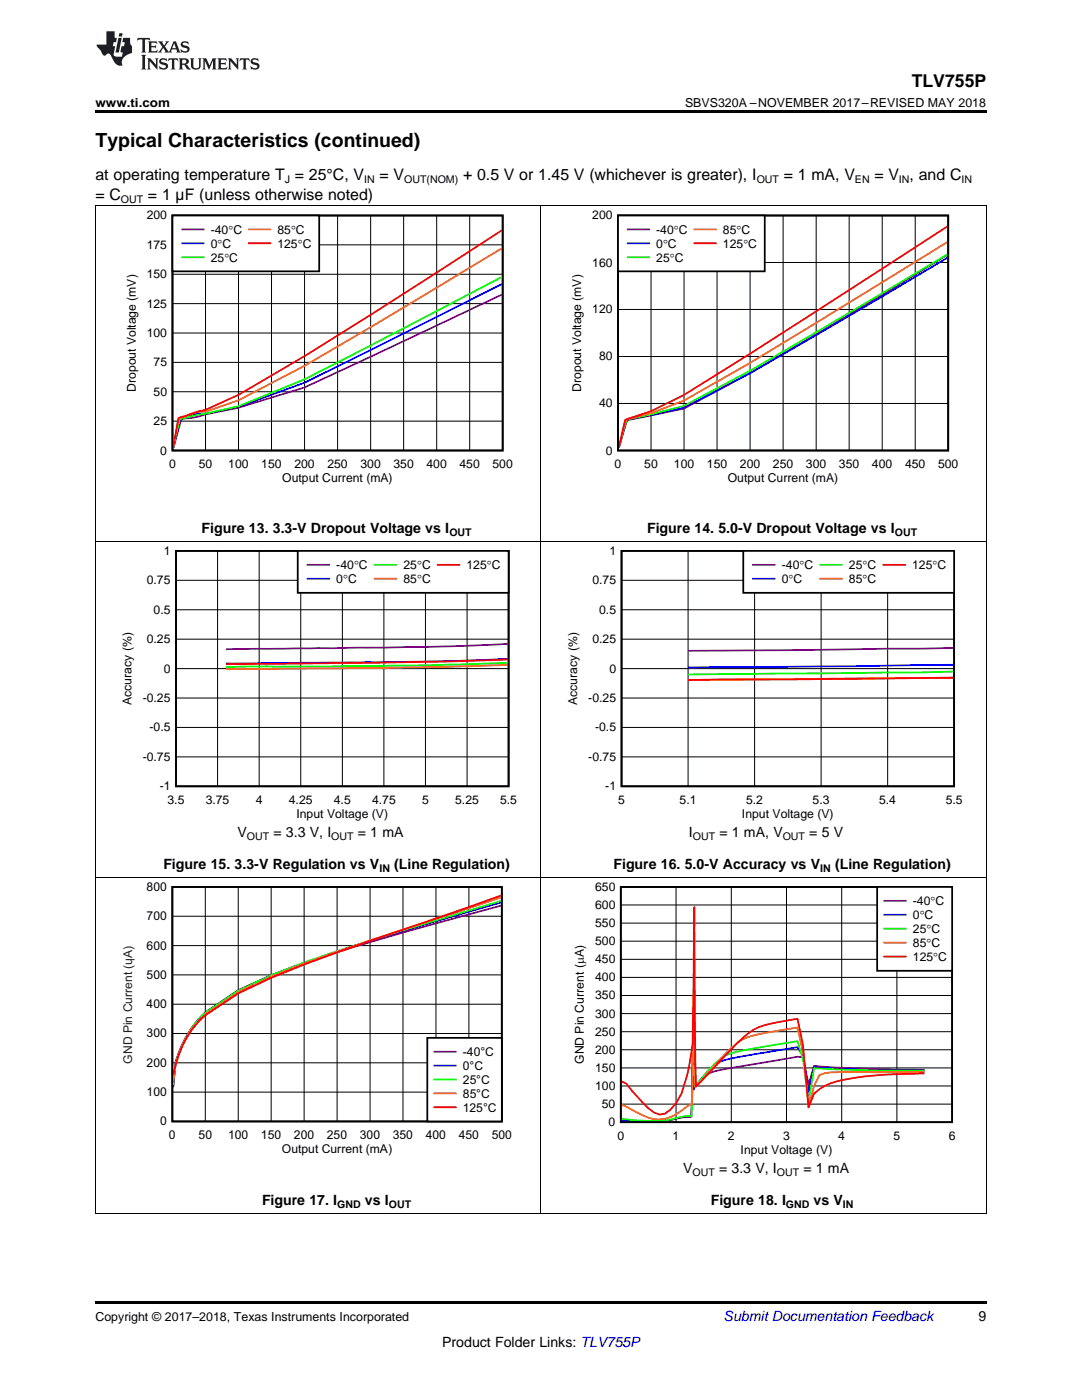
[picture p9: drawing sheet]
<svg xmlns="http://www.w3.org/2000/svg" width="216mm" height="279mm" viewBox="0 0 216 279" stroke-linecap="round" stroke-linejoin="round" font-family="sans-serif">
<defs><g id="words">
<text font-size="3.9" x="19" y="29.3">Typical Characteristics (continued)</text>
<text font-size="3.5" x="181.9" y="17.3">TLV755P</text>
<g font-size="3.2">
<text x="19" y="36">at operating temperature T = 25°C, V</text>
<text x="75.7" y="36">= V</text>
<text x="92.4" y="36">+ 0.5 V or 1.45 V (whichever is greater), I</text>
<text x="156.4" y="36">= 1 mA, V</text>
<text x="174.5" y="36">= V , and C</text>
<text x="19" y="39.9">= C</text>
<text x="29.5" y="39.9">= 1 µF (unless otherwise noted)</text>
</g>
<g font-size="2.8">
<text x="40.2" y="106.4">Figure 13. 3.3-V Dropout Voltage vs I</text>
<text x="129.1" y="106.4">Figure 14. 5.0-V Dropout Voltage vs I</text>
<text x="47.4" y="167.1">V</text>
<text x="54.6" y="167.1">= 3.3 V, I</text>
<text x="71.4" y="167.1">= 1 mA</text>
<text x="137.5" y="167.1">I</text>
<text x="143.5" y="167.1">= 1 mA, V</text>
<text x="161.5" y="167.1">= 5 V</text>
<text x="32.6" y="173.4">Figure 15. 3.3-V Regulation vs V</text>
<text x="78.7" y="173.4">(Line Regulation)</text>
<text x="122.4" y="173.4">Figure 16. 5.0-V Accuracy vs V</text>
<text x="166.6" y="173.4">(Line Regulation)</text>
<text x="136.3" y="234.1">V</text>
<text x="143.5" y="234.1">= 3.3 V, I</text>
<text x="160.3" y="234.1">= 1 mA</text>
<text x="52.3" y="240.5">Figure 17. I</text>
<text x="72.8" y="240.5">vs I</text>
<text x="141.8" y="240.5">Figure 18. I</text>
<text x="162.3" y="240.5">vs V</text>
<text x="195.3" y="263.6">9</text>
<text x="88.2" y="268.9">Product Folder Links: TLV755P</text>
</g>
<text font-size="2.8" fill="#0000c8" x="144.4" y="263.6">Submit Documentation Feedback</text>
<g font-size="2.5">
<text x="19" y="21.4">www.ti.com</text>
<text x="136.7" y="21.4">SBVS320A –NOVEMBER 2017–REVISED MAY 2018</text>
<text x="19" y="263.6">Copyright © 2017–2018, Texas Instruments Incorporated</text>
</g>
<g font-size="2.4">
<text x="29.3" y="43.8">200</text>
<text x="42.1" y="46.6">-40qC</text>
<text x="55.4" y="46.6">85qC</text>
<text x="118.2" y="43.8">200</text>
<text x="131" y="46.6">-40qC</text>
<text x="144.3" y="46.6">85qC</text>
<text x="29.3" y="49.7">175</text>
<text x="42.1" y="49.4">0qC</text>
<text x="42.1" y="52.2">25qC</text>
<text x="55.4" y="49.4">125qC</text>
<text x="118.2" y="53.2">160</text>
<text x="131" y="49.4">0qC</text>
<text x="131" y="52.2">25qC</text>
<text x="144.3" y="49.4">125qC</text>
<text x="29.3" y="55.5">150</text>
<text x="29.3" y="61.4">125</text>
<text x="118.2" y="62.6">120</text>
<text x="29.3" y="67.3">100</text>
<text x="119.5" y="71.9">80</text>
<text x="30.6" y="73.1">75</text>
<text x="27.1" y="78.2" transform="rotate(-90 27.1 78.2)">Dropout Voltage (mV)</text>
<text x="30.6" y="79">50</text>
<text x="116" y="78.2" transform="rotate(-90 116 78.2)">Dropout Voltage (mV)</text>
<text x="119.5" y="81.3">40</text>
<text x="30.6" y="84.9">25</text>
<text x="32" y="90.7">0</text>
<text x="33.7" y="93.5">0</text>
<text x="39.7" y="93.5">50</text>
<text x="45.6" y="93.5">100</text>
<text x="52.1" y="93.5">150</text>
<text x="58.7" y="93.5">200</text>
<text x="65.3" y="93.5">250</text>
<text x="71.9" y="93.5">300</text>
<text x="78.5" y="93.5">350</text>
<text x="85.1" y="93.5">400</text>
<text x="91.7" y="93.5">450</text>
<text x="98.3" y="93.5">500</text>
<text x="120.9" y="90.7">0</text>
<text x="122.6" y="93.5">0</text>
<text x="128.6" y="93.5">50</text>
<text x="134.5" y="93.5">100</text>
<text x="141" y="93.5">150</text>
<text x="147.6" y="93.5">200</text>
<text x="154.2" y="93.5">250</text>
<text x="160.8" y="93.5">300</text>
<text x="167.4" y="93.5">350</text>
<text x="174" y="93.5">400</text>
<text x="180.6" y="93.5">450</text>
<text x="187.2" y="93.5">500</text>
<text x="56.3" y="96.3">Output Current (mA)</text>
<text x="145.2" y="96.3">Output Current (mA)</text>
<text x="32.7" y="110.7">1</text>
<text x="67.1" y="113.6">-40qC</text>
<text x="80.5" y="113.6">25qC</text>
<text x="93.1" y="113.6">125qC</text>
<text x="121.6" y="110.7">1</text>
<text x="156" y="113.6">-40qC</text>
<text x="169.4" y="113.6">25qC</text>
<text x="182" y="113.6">125qC</text>
<text x="29.3" y="116.6">0.75</text>
<text x="67.1" y="116.4">0</text>
<text x="68.5" y="116.4">qC</text>
<text x="80.5" y="116.4">85qC</text>
<text x="118.2" y="116.6">0.75</text>
<text x="156" y="116.4">0qC</text>
<text x="169.4" y="116.4">85qC</text>
<text x="30.7" y="122.5">0.5</text>
<text x="119.6" y="122.5">0.5</text>
<text x="29.3" y="128.4">0.25</text>
<text x="118.2" y="128.4">0.25</text>
<text x="32.7" y="134.2">0</text>
<text x="121.6" y="134.2">0</text>
<text x="26.2" y="140.7" transform="rotate(-90 26.2 140.7)">Accuracy (%)</text>
<text x="28.5" y="140.1">-0.25</text>
<text x="115.1" y="140.7" transform="rotate(-90 115.1 140.7)">Accuracy (%)</text>
<text x="117.4" y="140.1">-0.25</text>
<text x="29.8" y="146">-0.5</text>
<text x="118.7" y="146">-0.5</text>
<text x="28.5" y="151.9">-0.75</text>
<text x="117.4" y="151.9">-0.75</text>
<text x="31.9" y="157.7">-1</text>
<text x="33.4" y="160.5">3.5</text>
<text x="41" y="160.5">3.75</text>
<text x="51" y="160.5">4</text>
<text x="57.6" y="160.5">4.25</text>
<text x="66.6" y="160.5">4.5</text>
<text x="74.2" y="160.5">4.75</text>
<text x="84.2" y="160.5">5</text>
<text x="90.8" y="160.5">5.25</text>
<text x="99.8" y="160.5">5.5</text>
<text x="120.8" y="157.7">-1</text>
<text x="123.3" y="160.5">5</text>
<text x="135.6" y="160.5">5.1</text>
<text x="148.9" y="160.5">5.2</text>
<text x="162.2" y="160.5">5.3</text>
<text x="175.4" y="160.5">5.4</text>
<text x="188.7" y="160.5">5.5</text>
<text x="59.2" y="163.3">Input Voltage (V)</text>
<text x="148.1" y="163.3">Input Voltage (V)</text>
<text x="29.3" y="177.8">800</text>
<text x="118.7" y="177.8">650</text>
<text x="29.3" y="183.6">700</text>
<text x="118.7" y="185">550</text>
<text x="118.7" y="181.4">600</text>
<text x="182.2" y="180.6">-40qC</text>
<text x="182.2" y="183.4">0qC</text>
<text x="29.3" y="189.5">600</text>
<text x="118.7" y="188.6">500</text>
<text x="182.2" y="186.2">25qC</text>
<text x="182.2" y="189">85qC</text>
<text x="182.2" y="191.8">125qC</text>
<text x="29.3" y="195.4">500</text>
<text x="118.7" y="195.9">400</text>
<text x="118.7" y="192.2">450</text>
<text x="29.3" y="201.2">400</text>
<text x="118.7" y="203.1">300</text>
<text x="118.7" y="199.5">350</text>
<text x="29.3" y="207.1">300</text>
<text x="118.7" y="206.7">250</text>
<text x="29.3" y="212.9">200</text>
<text x="92.3" y="210.8">-40°C</text>
<text x="92.3" y="213.5">0°C</text>
<text x="116.5" y="212.3" transform="rotate(-90 116.5 212.3)">GND Pin Current (PA)</text>
<text x="118.7" y="213.9">150</text>
<text x="118.7" y="210.3">200</text>
<text x="29.3" y="218.8">100</text>
<text x="92.3" y="216.3">25°C</text>
<text x="92.3" y="219.1">85°C</text>
<text x="92.3" y="221.8">125°C</text>
<text x="118.7" y="217.5">100</text>
<text x="120.1" y="221.1">50</text>
<text x="32" y="224.6">0</text>
<text x="33.7" y="227.4">0</text>
<text x="39.6" y="227.4">50</text>
<text x="45.5" y="227.4">100</text>
<text x="52.1" y="227.4">150</text>
<text x="58.7" y="227.4">200</text>
<text x="65.2" y="227.4">250</text>
<text x="71.8" y="227.4">300</text>
<text x="78.4" y="227.4">350</text>
<text x="85" y="227.4">400</text>
<text x="91.5" y="227.4">450</text>
<text x="98.1" y="227.4">500</text>
<text x="121.5" y="224.8">0</text>
<text x="123.2" y="227.5">0</text>
<text x="134.2" y="227.5">1</text>
<text x="145.2" y="227.5">2</text>
<text x="156.3" y="227.5">3</text>
<text x="167.3" y="227.5">4</text>
<text x="178.3" y="227.5">5</text>
<text x="189.3" y="227.5">6</text>
<text x="56.3" y="230.1">Output Current (mA)</text>
<text x="147.8" y="230.3">Input Voltage (V)</text>
</g>
<text font-size="2.4" fill="#231f20" x="26.4" y="212.3" transform="rotate(-90 26.4 212.3)">GND Pin Current (ɥA)</text>
<g font-size="2.1">
<text x="24.1" y="40.5">OUT</text>
<text x="56.8" y="36.6">J</text>
<text x="72.7" y="36.6">IN</text>
<text x="80.6" y="36.6">OUT(NOM)</text>
<text x="151" y="36.6">OUT</text>
<text x="170.6" y="36.6">EN</text>
<text x="179.4" y="36.6">IN</text>
<text x="191.9" y="36.6">IN</text>
<text x="89.7" y="107">OUT</text>
<text x="178.6" y="107">OUT</text>
<text x="49.3" y="167.6">OUT</text>
<text x="66.1" y="167.6">OUT</text>
<text x="138.3" y="167.6">OUT</text>
<text x="156.2" y="167.6">OUT</text>
<text x="75.7" y="174">IN</text>
<text x="163.7" y="174">IN</text>
<text x="138.2" y="234.7">OUT</text>
<text x="155" y="234.7">OUT</text>
<text x="67.3" y="241">GND</text>
<text x="77.6" y="241">OUT</text>
<text x="156.8" y="241">GND</text>
<text x="168.2" y="241">IN</text>
</g>
</g></defs>
<path d="M19 259.7h177.8v.5h-177.8z" fill="#000"/>
<path d="M19.1 175.2v67M107.9 175.2v67M196.8 175.2v67M19 242.2h177.8" fill="none" stroke="#000" stroke-width=".2"/>
<path d="M24.8 176.1h77.2v54.6h-77.2z" fill-rule="evenodd" fill="#fff"/>
<path d="M34.4 177h65.7v46.8h-65.7z" fill="none" stroke="#000" stroke-width=".35"/>
<g fill="none" stroke="#000" stroke-width=".2">
<path d="M41 177v46.8M47.5 177v46.8M54.1 177v46.8M60.7 177v46.8M67.3 177v46.8M73.8 177v46.8M80.4 177v46.8M87 177v46.8M93.6 177v46.8M34.4 194.6h65.7M34.4 188.7h65.7M34.4 182.9h65.7"/>
<path d="M34.4 218h65.7M34.4 212.1h65.7M34.4 206.3h65.7M34.4 200.4h65.7"/>
</g>
<path d="M100 180.7l-13 3.6a462.9 462.9 0 0 0-26.3 7.9l-6.6 2.5-6.6 2.9-6.5 4.5a21.2 21.2 0 0 0-6 9.8l-.4 5.1" fill="none" stroke="#800080" stroke-width=".35"/>
<path d="M100 180.1l-13 3.8a399.3 399.3 0 0 0-32.9 10.7l-6.6 3.1-6.5 4.4a20.7 20.7 0 0 0-6 9.9l-.4 4.8" fill="none" stroke="#00f" stroke-width=".35"/>
<path d="M100 179.8l-13 3.9a408.5 408.5 0 0 0-32.9 11l-6.6 3-6.5 4.4a20 20 0 0 0-6 10l-.4 4.4" fill="none" stroke="#0f0" stroke-width=".35"/>
<path d="M100 179.1l-19.6 6.4a358.3 358.3 0 0 0-26.3 9.4l-6.6 3.1-6.5 4.4a19.5 19.5 0 0 0-6.4 13.4" fill="none" stroke="#f60" stroke-width=".35"/>
<path d="M100 178.7l-19.6 6.8a404.6 404.6 0 0 0-26.3 9.6l-6.6 3.2-6.5 4.3a18.7 18.7 0 0 0-6 9.8l-.4 2.1" fill="none" stroke="#f00" stroke-width=".35"/>
<path d="M85.3 207.1h14.8v16.7h-14.8z" fill-rule="evenodd" fill="#fff"/>
<path d="M85.3 207.1h14.8v16.7h-14.8z" fill="none" stroke="#000" stroke-width=".35"/>
<path d="M86.7 209.9h4.2" fill="none" stroke="#800080" stroke-width=".35"/>
<path d="M86.7 212.7h4.2" fill="none" stroke="#00f" stroke-width=".35"/>
<path d="M86.7 215.4h4.2" fill="none" stroke="#0f0" stroke-width=".35"/>
<path d="M86.7 218.2h4.2" fill="none" stroke="#f60" stroke-width=".35"/>
<path d="M86.7 221h4.2" fill="none" stroke="#f00" stroke-width=".35"/>
<path d="M114.2 176h76.4v54.9h-76.4z" fill-rule="evenodd" fill="#fff"/>
<path d="M123.9 177h66.1v47h-66.1z" fill="none" stroke="#000" stroke-width=".35"/>
<g fill="none" stroke="#000" stroke-width=".2">
<path d="M134.9 177v47M145.9 177v47M156.9 177v47M168 177v47M179 177v47M123.9 198.7h66.1M123.9 195.1h66.1M123.9 191.5h66.1M123.9 187.8h66.1M123.9 184.2h66.1M123.9 180.6h66.1M123.9 216.7h66.1"/>
<path d="M123.9 213.1h66.1M123.9 209.5h66.1M123.9 205.9h66.1M123.9 202.3h66.1M123.9 220.4h66.1"/>
</g>
<path d="M184.5 213.5h-4.4a250.7 250.7 0 0 1-17.7-.8l-1.1 3.8-1.1-5.5-1.1-.1-8.8 1.5a67 67 0 0 0-8.8 1.8l-1.1 .7-1.2 1.3-.7 .8-.1 .5-.1-12-.2 12.9-.2 4.5-1.9 .1a15.6 15.6 0 0 1-5.5 .7h-6.5" fill="none" stroke="#800080" stroke-width=".35"/>
<path d="M184.5 213.6l-13.2-.2-8.9-.4-1.1 4.9-1.1-7.1-1.1-1.8-6.6 1.1a66.2 66.2 0 0 0-8.8 1.8 14.5 14.5 0 0 0-4.5 4.3l-.7 1-.2-7.3-.3 12.9a12.1 12.1 0 0 0-4.2 .7 59.7 59.7 0 0 1-9.8 .1" fill="none" stroke="#00f" stroke-width=".35"/>
<path d="M184.5 213.7l-12.1-.1-10-.4-1.1 6.5-1.1-8.2-1.1-3.7-5.5 .9a52.2 52.2 0 0 0-8.8 1.9 16.7 16.7 0 0 0-4.4 4.2l-1.8 2.1-.2-17.8-.4 23.6-2 .2a29.8 29.8 0 0 1-12 .4" fill="none" stroke="#0f0" stroke-width=".35"/>
<path d="M184.5 213.9h-16.5a11.8 11.8 0 0 0-4.5 .6l-1.1 2.2-1.1 4.3-1.1-10.9-1.1-5-6.6 1.1a11.3 11.3 0 0 0-7.7 4l-6.1 6.7-.3-27.1-.1 19.8-.2 10.8-1 .4a9.4 9.4 0 0 1-5.5 2.6 8.6 8.6 0 0 1-4.4-1.3l-2.2-1.3-1-.3" fill="none" stroke="#f60" stroke-width=".35"/>
<path d="M184.5 214.2a81 81 0 0 0-17.7 1.6 9.9 9.9 0 0 0-4.4 2.5l-1.1 2.7-1.1-12.4-1.1-5.3-4.4 .8a11.7 11.7 0 0 0-7.7 4.2l-8.1 8.6-.4-35.9-.3 27.4-1 5.7a13.1 13.1 0 0 1-3.4 7.3l-1.1 .9-1.1 .1a9.9 9.9 0 0 1-4.4-3.5l-2.2-2.6-1-.5" fill="none" stroke="#f00" stroke-width=".35"/>
<path d="M175 177h15v16.7h-15z" fill-rule="evenodd" fill="#fff"/>
<path d="M175 177h15v16.7h-15z" fill="none" stroke="#000" stroke-width=".35"/>
<path d="M176.5 179.8h4.2" fill="none" stroke="#800080" stroke-width=".35"/>
<path d="M176.5 182.6h4.2" fill="none" stroke="#00f" stroke-width=".35"/>
<path d="M176.5 185.3h4.2" fill="none" stroke="#0f0" stroke-width=".35"/>
<path d="M176.5 188.1h4.2" fill="none" stroke="#f60" stroke-width=".35"/>
<path d="M176.5 190.9h4.2" fill="none" stroke="#f00" stroke-width=".35"/>
<path d="M19.1 108.2v67M107.9 108.2v67M196.8 108.2v67M19 175.1h177.8" fill="none" stroke="#000" stroke-width=".2"/>
<path d="M23.9 108.9h79.2v54.9h-79.2z" fill-rule="evenodd" fill="#fff"/>
<path d="M35.1 109.9h66.4v47h-66.4z" fill="none" stroke="#000" stroke-width=".35"/>
<g fill="none" stroke="#000" stroke-width=".2">
<path d="M35.1 115.8h66.4M43.4 109.9v47M51.7 109.9v47M60 109.9v47M68.3 109.9v47M76.6 109.9v47M84.9 109.9v47M93.2 109.9v47M35.1 139.3h66.4M35.1 133.4h66.4M35.1 127.6h66.4M35.1 121.7h66.4"/>
<path d="M35.1 151.1h66.4M35.1 145.2h66.4"/>
</g>
<path d="M101.3 128.5l-3.1 .2a1941.4 1941.4 0 0 1-51.5 .8l-1.6 .1" fill="none" stroke="#800080" stroke-width=".35"/>
<path d="M101.3 131.5h-1.5a1321.1 1321.1 0 0 1-48.1 .9h-6.6" fill="none" stroke="#00f" stroke-width=".35"/>
<path d="M101.3 132.3l-18.1 .5-38.1 .3" fill="none" stroke="#0f0" stroke-width=".35"/>
<path d="M101.3 132.7l-19.7 .5-36.5 .4" fill="none" stroke="#f60" stroke-width=".35"/>
<path d="M101.3 131.6l-18.1 .5-38.1 .5" fill="none" stroke="#f00" stroke-width=".35"/>
<path d="M59.4 109.9h42.1v8.4h-42.1z" fill-rule="evenodd" fill="#fff"/>
<path d="M59.4 109.9h42.1v8.4h-42.1z" fill="none" stroke="#000" stroke-width=".35"/>
<path d="M61.4 112.7h4.3" fill="none" stroke="#800080" stroke-width=".35"/>
<path d="M61.4 115.5h4.3" fill="none" stroke="#00f" stroke-width=".35"/>
<path d="M74.8 112.7h4.3" fill="none" stroke="#0f0" stroke-width=".35"/>
<path d="M74.8 115.5h4.3" fill="none" stroke="#f60" stroke-width=".35"/>
<path d="M87.4 112.7h4.3" fill="none" stroke="#f00" stroke-width=".35"/>
<path d="M112.8 108.9h79.2v54.9h-79.2z" fill-rule="evenodd" fill="#fff"/>
<path d="M124 109.9h66.4v47h-66.4z" fill="none" stroke="#000" stroke-width=".35"/>
<path d="M124 115.8h66.4M137.3 109.9v47M150.6 109.9v47M163.8 109.9v47M177.1 109.9v47M124 139.3h66.4M124 133.4h66.4M124 127.6h66.4M124 121.7h66.4M124 151.1h66.4M124 145.2h66.4" fill="none" stroke="#000" stroke-width=".2"/>
<path d="M190.2 129.3l-52.9 .6" fill="none" stroke="#800080" stroke-width=".35"/>
<path d="M190.2 132.7l-52.9 .5" fill="none" stroke="#00f" stroke-width=".35"/>
<path d="M190.2 134l-6.4 .2-46.5 .4" fill="none" stroke="#0f0" stroke-width=".35"/>
<path d="M190.2 135.2l-52.9 .5" fill="none" stroke="#f60" stroke-width=".35"/>
<path d="M190.2 135.3l-52.9 .4" fill="none" stroke="#f00" stroke-width=".35"/>
<path d="M148.3 109.9h42.1v8.4h-42.1z" fill-rule="evenodd" fill="#fff"/>
<path d="M148.3 109.9h42.1v8.4h-42.1z" fill="none" stroke="#000" stroke-width=".35"/>
<path d="M150.3 112.7h4.3" fill="none" stroke="#800080" stroke-width=".35"/>
<path d="M150.3 115.5h4.3" fill="none" stroke="#00f" stroke-width=".35"/>
<path d="M163.7 112.7h4.3" fill="none" stroke="#0f0" stroke-width=".35"/>
<path d="M163.7 115.5h4.3" fill="none" stroke="#f60" stroke-width=".35"/>
<path d="M176.3 112.7h4.3" fill="none" stroke="#f00" stroke-width=".35"/>
<path d="M19.1 41.1v67.1M107.9 41.1v67.1M196.8 41.1v67.1M19 108.1h177.8" fill="none" stroke="#000" stroke-width=".2"/>
<path d="M24.8 42h77.4v54.8h-77.4z" fill-rule="evenodd" fill="#fff"/>
<path d="M34.4 43h65.9v46.9h-65.9z" fill="none" stroke="#000" stroke-width=".35"/>
<g fill="none" stroke="#000" stroke-width=".2">
<path d="M34.4 54.7h65.9M34.4 48.9h65.9M41 43v46.9M47.6 43v46.9M54.2 43v46.9M60.8 43v46.9M67.4 43v46.9M74 43v46.9M80.5 43v46.9M87.1 43v46.9M93.7 43v46.9M34.4 78.2h65.9"/>
<path d="M34.4 72.3h65.9M34.4 66.5h65.9M34.4 60.6h65.9M34.4 84h65.9"/>
</g>
<path d="M100.1 58.8l-39.3 18.5-13.2 4.1-6.6 1.3a15.3 15.3 0 0 1-4.3 .9l-.6 .2-1.5 5.6" fill="none" stroke="#800080" stroke-width=".35"/>
<path d="M100.1 56.7l-39.3 19.7-13.2 4.8-6.6 1.4-1.3-.1-2.8 .9a1.08 1.08 0 0 0-1 .7l-1.3 5.3" fill="none" stroke="#00f" stroke-width=".35"/>
<path d="M100.1 55.3l-39.3 20.4-13.2 5.4-7.9 1.6-3.8 1-1.3 5.6" fill="none" stroke="#0f0" stroke-width=".35"/>
<path d="M100.1 49.6l-26.1 15.7-13.2 7.7-13.2 6.9-6.6 2.3-1.3-.1-3 1.2a1.18 1.18 0 0 0-1.1 .6l-1 5.3" fill="none" stroke="#f60" stroke-width=".35"/>
<path d="M100.1 46l-26.1 16.8-13.2 8.3-13.2 7.7-6.6 3-1.3 .3-4.1 1.4-1 5.7" fill="none" stroke="#f00" stroke-width=".35"/>
<path d="M34.4 43h29.3v11.1h-29.3z" fill-rule="evenodd" fill="#fff"/>
<path d="M34.4 43h29.3v11.2h-29.3z" fill="none" stroke="#000" stroke-width=".35"/>
<path d="M36.4 45.8h4.2" fill="none" stroke="#800080" stroke-width=".35"/>
<path d="M36.4 48.6h4.2" fill="none" stroke="#00f" stroke-width=".35"/>
<path d="M36.4 51.3h4.2" fill="none" stroke="#0f0" stroke-width=".35"/>
<path d="M49.7 45.8h4.2" fill="none" stroke="#f60" stroke-width=".35"/>
<path d="M49.7 48.6h4.2" fill="none" stroke="#f00" stroke-width=".35"/>
<path d="M113.7 42h77.4v54.8h-77.4z" fill-rule="evenodd" fill="#fff"/>
<path d="M123.3 43h65.9v46.9h-65.9z" fill="none" stroke="#000" stroke-width=".35"/>
<g fill="none" stroke="#000" stroke-width=".2">
<path d="M123.3 52.4h65.9M129.9 43v46.9M136.5 43v46.9M143.1 43v46.9M149.7 43v46.9M156.3 43v46.9M162.9 43v46.9M169.4 43v46.9M176 43v46.9M182.6 43v46.9M123.3 71.2h65.9M123.3 61.8h65.9"/>
<path d="M123.3 80.5h65.9"/>
</g>
<path d="M189 50.9l-13 7.9-26.3 15.7-13.2 7-11.2 2.4-.3 .2-1.5 5.2" fill="none" stroke="#800080" stroke-width=".35"/>
<path d="M189 51.5l-26.1 15.4-13.2 7.6-13.2 6.8-11.2 2.5-.3 .2-1.5 5.3" fill="none" stroke="#00f" stroke-width=".35"/>
<path d="M189 50.8l-39.3 23.2-13.2 7-11.5 2.8-1.5 5.4" fill="none" stroke="#0f0" stroke-width=".35"/>
<path d="M189 48.3l-39.3 24.1-13.2 7.5-6.6 2.6-4.1 1a1.21 1.21 0 0 0-1 .7l-1.3 5.1" fill="none" stroke="#f60" stroke-width=".35"/>
<path d="M189 45.2l-39.3 25.4-13.2 8.2-6.6 3.3-5.1 1.7-1.3 5.4" fill="none" stroke="#f00" stroke-width=".35"/>
<path d="M123.3 43h29.3v11.1h-29.3z" fill-rule="evenodd" fill="#fff"/>
<path d="M123.3 43h29.3v11.2h-29.3z" fill="none" stroke="#000" stroke-width=".35"/>
<path d="M125.3 45.8h4.2" fill="none" stroke="#800080" stroke-width=".35"/>
<path d="M125.3 48.6h4.2" fill="none" stroke="#00f" stroke-width=".35"/>
<path d="M125.3 51.3h4.2" fill="none" stroke="#0f0" stroke-width=".35"/>
<path d="M138.6 45.8h4.2" fill="none" stroke="#f60" stroke-width=".35"/>
<path d="M138.6 48.6h4.2" fill="none" stroke="#f00" stroke-width=".35"/>
<path d="M19 41.1h177.8" fill="none" stroke="#000" stroke-width=".2"/>
<path d="M19 22h177.8v.5h-177.8z" fill="#000"/>
<g fill="#231f20">
<path d="M27.5 7.6l-.1 .5 .4-.2h.6v.1v2.1l-.2 .4h1l-.3-.4v-2.1l.1-.1h.5l.5 .2-.2-.5zM29.5 8.3l.2 .3v1.5l-.2 .4h1.8l.2-.6a1.04 1.04 0 0 1-1.3 .2v-.7h.6l.3 .2v-.6l-.3 .2h-.6v-.6l.8-.1 .4 .3-.2-.5zM31.5 8.3l.9 1.1-.9 1.1h.8l-.2-.2 .5-.7 .4 .7-.2 .2h1.5l-.1-.2 .1-.4h.9l.1 .4-.2 .2h1l-.3-.3-.7-1.9h-.5l-.9 2-.8-1 .9-1h-.8l.1 .3-.3 .5-.4-.6 .2-.2zM34.7 8.6l.4 1h-.7zM36.3 8.4a.63 .63 0 0 0-.2 .7 .63 .63 0 0 0 .6 .4l.6 .2 .1 .2a.75 .75 0 0 1-.7 .4 .75 .75 0 0 1-.6-.5l.1 .7 .1-.1a1.11 1.11 0 0 0 1.5-.6 1.13 1.13 0 0 0-1.2-.8l-.1-.4a1.04 1.04 0 0 1 1.2 .2l-.2-.5-.1 .1-.5-.2zM28.2 10.9l.2 .4v2.2l-.2 .4h1l-.3-.4v-2.2l.3-.4zM29.3 11.6l.3 .4v1.5l-.3 .4h.8l-.2-.4v-1.3l1.5 1.7v-1.9l.2-.4h-.7l.2 .4v.9l-1.1-1.3zM32 11.8a.62 .62 0 0 0-.2 .7 .62 .62 0 0 0 .6 .4l.6 .1 .1 .3a.76 .76 0 0 1-.7 .3 .76 .76 0 0 1-.6-.4l.1 .7 .1-.1a1.11 1.11 0 0 0 1.5-.6 1.13 1.13 0 0 0-1.2-.8l-.1-.4a1.04 1.04 0 0 1 1.2 .2l-.2-.6-.1 .1-.5-.1zM33.7 11.6l-.2 .6a.61 .61 0 0 1 .8-.3v1.6l-.2 .4h.9l-.2-.4v-1.6a.63 .63 0 0 1 .8 .3l-.2-.6zM35.6 11.6l.3 .4v1.5l-.3 .4h1l-.2-.2v-.8l.5 .2a.76 .76 0 0 0 1.2 .7l-1-1a.58 .58 0 0 0 .6-.5 .58 .58 0 0 0-.5-.6zM36.4 11.9h.1a.45 .45 0 0 1 .5 .1 .45 .45 0 0 1 .1 .5l-.7 .2zM37.9 11.6l.2 .2a2.17 2.17 0 0 0 .3 1.9 .99 .99 0 0 0 1.6-.6v-1.1l.2-.4h-.7l.2 .2a1.92 1.92 0 0 1-.2 1.8 .6 .6 0 0 1-.9-.5v-1.1l.2-.4zM40.4 11.6l.2 .4v1.5l-.2 .4h.7l-.2-.4v-1.4l.8 1.8 .8-1.8v1.4l-.2 .4h.9l-.2-.4v-1.5l.2-.4h-.8l-.6 1.5-.6-1.5zM43.4 11.6l.2 .4v1.5l-.2 .4h1.8l.2-.6a1.04 1.04 0 0 1-1.3 .1v-.6h.5l.4 .2v-.6l-.4 .2h-.5v-.7h.8l.3 .3-.1-.6zM45.5 11.6l.2 .4v1.5l-.2 .4h.7l-.2-.4v-1.3l1.5 1.7v-1.9l.2-.4h-.7l.2 .4v.9l-1.1-1.3zM47.9 11.6l-.1 .6a.61 .61 0 0 1 .8-.3v1.6l-.3 .4h1l-.3-.4 .1-1.6a.63 .63 0 0 1 .7 .3l-.1-.6zM50.2 11.8a.62 .62 0 0 0-.2 .7 .62 .62 0 0 0 .6 .4l.6 .1 .2 .3a.76 .76 0 0 1-.8 .3 .76 .76 0 0 1-.6-.4l.1 .7 .2-.1a1.11 1.11 0 0 0 1.5-.6 1.13 1.13 0 0 0-1.3-.8l-.1-.4a1.04 1.04 0 0 1 1.2 .2l-.1-.6-.2 .1-.5-.1z"/>
<path d="M21.2 6.3v2.6h-1.9l.1 .4 .7 .9a.91 .91 0 0 0 1 .8 .56 .56 0 0 1 .5-.3 .56 .56 0 0 1 .5 .3l.4 .8a1.53 1.53 0 0 0 1.9 1.2 1.54 1.54 0 0 1 1-2.1l.9-.3v-1.4a1.52 1.52 0 0 1-.3-1.6h-1.4l-.2 .8h.5l-.2 .8h-.4l-.2 1v.2l.4 .1-.2 .8a1.93 1.93 0 0 1-1.6-.3l.3-1.8h-.5l.2-.8h.4l.2-.8h-.4v-1.3zM23.6 7.6l-.6 2.9h.7l.6-2.9zM23.8 6.6l-.1 .7h.6l.2-.7z"/>
</g>
<use href="#words"/>
</svg>
